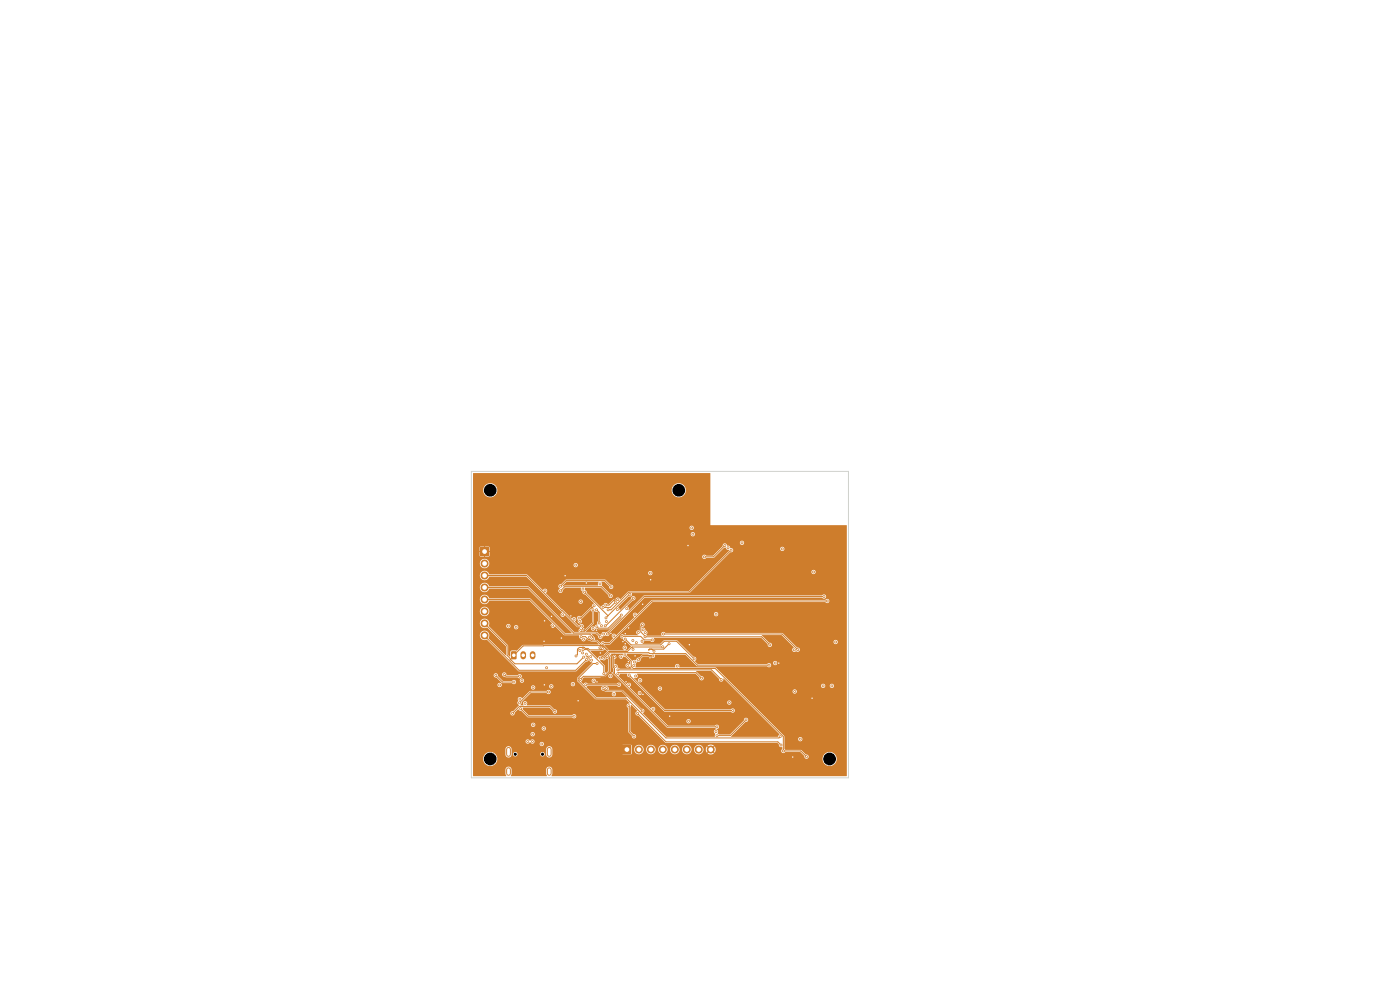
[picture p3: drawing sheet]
<svg xmlns="http://www.w3.org/2000/svg" width="297mm" height="210mm" viewBox="0 0 297 210" stroke-linecap="round" stroke-linejoin="round" font-family="sans-serif">
<path d="M108.5 138.2l.8-.1 .3 .2v1.3l-.2 .3h-.8l-.2-.2z" fill="#ce7d2c"/>
<path d="M111 138.7v.6M113 138.7v.6" fill="none" stroke="#ce7d2c" stroke-width="1.2"/>
<g fill="#ce7d2c">
<path d="M102 116.2h1.6v1.7h-1.6z"/>
<path d="M132.1 158.2h1.8v1.7h-1.8z"/>
<circle cx="102.8" cy="119.5" r=".85"/>
<circle cx="102.8" cy="122.1" r=".85"/>
<circle cx="102.8" cy="124.6" r=".85"/>
<circle cx="102.8" cy="127.2" r=".85"/>
<circle cx="102.8" cy="129.7" r=".85"/>
<circle cx="102.8" cy="132.2" r=".85"/>
<circle cx="102.8" cy="134.8" r=".85"/>
<circle cx="135.5" cy="159" r=".85"/>
<circle cx="138.1" cy="159" r=".85"/>
<circle cx="140.6" cy="159" r=".85"/>
<circle cx="143.2" cy="159" r=".85"/>
<circle cx="145.7" cy="159" r=".85"/>
<circle cx="148.2" cy="159" r=".85"/>
<circle cx="150.8" cy="159" r=".85"/>
</g>
<path d="M107.9 158.9v1.1M116.5 158.9v1.1M107.9 163.3v.8M116.5 163.3v.8" fill="none" stroke="#ce7d2c" stroke-width="1"/>
<g fill="#ce7d2c">
<circle cx="143.7" cy="141.3" r=".3"/>
<circle cx="126" cy="144.4" r=".3"/>
<circle cx="169.8" cy="156.8" r=".3"/>
<circle cx="107.8" cy="132.8" r=".3"/>
<circle cx="154.5" cy="116.2" r=".3"/>
<circle cx="146.7" cy="112" r=".3"/>
<circle cx="110.3" cy="148.3" r=".3"/>
<circle cx="166" cy="116.4" r=".3"/>
<circle cx="113.1" cy="153.8" r=".3"/>
<circle cx="130.2" cy="134.9" r=".3"/>
<circle cx="122.1" cy="119.9" r=".3"/>
<circle cx="177.3" cy="136.2" r=".3"/>
<circle cx="123" cy="131.8" r=".3"/>
<circle cx="121.5" cy="145.1" r=".3"/>
<circle cx="125.1" cy="135.2" r=".3"/>
<circle cx="138" cy="121.6" r=".3"/>
<circle cx="106" cy="145.3" r=".3"/>
<circle cx="131" cy="129.3" r=".3"/>
<circle cx="135.8" cy="144.3" r=".3"/>
<circle cx="146.1" cy="153" r=".3"/>
<circle cx="168.6" cy="146.7" r=".3"/>
<circle cx="134.7" cy="130.4" r=".3"/>
<circle cx="151.9" cy="155.2" r=".3"/>
<circle cx="151.9" cy="130.3" r=".3"/>
<circle cx="176.5" cy="145.5" r=".3"/>
<circle cx="123.6" cy="138.5" r=".3"/>
<circle cx="168.5" cy="137.8" r=".3"/>
<circle cx="154.7" cy="149" r=".3"/>
<circle cx="152.1" cy="156" r=".3"/>
<circle cx="158.3" cy="152.7" r=".3"/>
<circle cx="132.5" cy="137.4" r=".3"/>
<circle cx="130.2" cy="147.2" r=".3"/>
<circle cx="125.8" cy="129.4" r=".3"/>
<circle cx="130.5" cy="127.8" r=".3"/>
<circle cx="123.3" cy="135.1" r=".3"/>
<circle cx="123.2" cy="133.8" r=".3"/>
<circle cx="136.5" cy="133.6" r=".3"/>
<circle cx="141.9" cy="136.5" r=".3"/>
<circle cx="128" cy="128.9" r=".3"/>
<circle cx="138.8" cy="138.2" r=".3"/>
<circle cx="134.4" cy="141.2" r=".3"/>
<circle cx="133.4" cy="149.7" r=".3"/>
<circle cx="134.5" cy="156.2" r=".3"/>
<circle cx="123.7" cy="137.8" r=".3"/>
<circle cx="128.1" cy="142.9" r=".3"/>
<circle cx="129.5" cy="143.4" r=".3"/>
<circle cx="122.7" cy="148.7" r=".3"/>
<circle cx="133.4" cy="133.2" r=".3"/>
<circle cx="124.4" cy="123.7" r=".3"/>
<circle cx="127.4" cy="138.5" r=".3"/>
<circle cx="137.9" cy="139.5" r=".3"/>
<circle cx="146.2" cy="136.8" r=".3"/>
<circle cx="172.3" cy="148.1" r=".3"/>
<circle cx="126.7" cy="144.6" r=".3"/>
<circle cx="136.3" cy="128.2" r=".3"/>
<circle cx="133.3" cy="140.4" r=".3"/>
<circle cx="129.9" cy="142.7" r=".3"/>
<circle cx="119.9" cy="122.1" r=".3"/>
<circle cx="117" cy="130.8" r=".3"/>
<circle cx="168.2" cy="160.6" r=".3"/>
<circle cx="121.1" cy="130.6" r=".3"/>
<circle cx="165.2" cy="140.7" r=".3"/>
<circle cx="132.6" cy="136.6" r=".3"/>
<circle cx="132.1" cy="136.1" r=".3"/>
<circle cx="115.5" cy="131.7" r=".3"/>
<circle cx="129.6" cy="134.4" r=".3"/>
<circle cx="132.8" cy="144.6" r=".3"/>
<circle cx="134.7" cy="139.1" r=".3"/>
<circle cx="138" cy="123" r=".3"/>
<circle cx="115.4" cy="136" r=".3"/>
<circle cx="115.5" cy="145.3" r=".3"/>
<circle cx="123.8" cy="133.4" r=".3"/>
<circle cx="146" cy="115.7" r=".3"/>
<circle cx="142.1" cy="151.9" r=".3"/>
<circle cx="132.6" cy="134.4" r=".3"/>
<circle cx="126.5" cy="133.7" r=".3"/>
<circle cx="136.4" cy="147.3" r=".3"/>
<circle cx="119.1" cy="135.4" r=".3"/>
<circle cx="128.8" cy="139.6" r=".3"/>
<circle cx="134.6" cy="140.4" r=".3"/>
<circle cx="165.7" cy="158" r=".3"/>
<circle cx="135.3" cy="151.3" r=".3"/>
<circle cx="153.8" cy="115.7" r=".3"/>
<circle cx="149.4" cy="118.1" r=".3"/>
<circle cx="128.1" cy="139.6" r=".3"/>
<circle cx="163.1" cy="141.1" r=".3"/>
<circle cx="127.4" cy="139.6" r=".3"/>
<circle cx="164.5" cy="140.6" r=".3"/>
<circle cx="140.6" cy="137.2" r=".3"/>
<circle cx="140.7" cy="134.5" r=".3"/>
<circle cx="169.2" cy="137.8" r=".3"/>
<circle cx="125.5" cy="140" r=".3"/>
<circle cx="126.1" cy="128.5" r=".3"/>
<circle cx="163.3" cy="136.8" r=".3"/>
<circle cx="128.5" cy="128.4" r=".3"/>
<circle cx="136.3" cy="132.5" r=".3"/>
<circle cx="131.1" cy="127.2" r=".3"/>
<circle cx="122.8" cy="131.1" r=".3"/>
<circle cx="132.9" cy="129.1" r=".3"/>
<circle cx="136.8" cy="135.1" r=".3"/>
<circle cx="174.6" cy="145.5" r=".3"/>
<circle cx="165.5" cy="156.3" r=".3"/>
<circle cx="126.7" cy="140.8" r=".3"/>
<circle cx="155.4" cy="150.7" r=".3"/>
<circle cx="133.5" cy="143.2" r=".3"/>
<circle cx="121.8" cy="131.4" r=".3"/>
<circle cx="117.2" cy="132.7" r=".3"/>
<circle cx="119.4" cy="130.4" r=".3"/>
<circle cx="134.3" cy="137.8" r=".3"/>
<circle cx="124.2" cy="145.2" r=".3"/>
<circle cx="131.3" cy="145.2" r=".3"/>
<circle cx="116.9" cy="145.6" r=".3"/>
<circle cx="133.4" cy="145.2" r=".3"/>
<circle cx="135.8" cy="147" r=".3"/>
<circle cx="110.2" cy="143.5" r=".3"/>
<circle cx="107" cy="143.1" r=".3"/>
<circle cx="114.9" cy="157.8" r=".3"/>
<circle cx="115.4" cy="154.5" r=".3"/>
<circle cx="113" cy="155.8" r=".3"/>
<circle cx="110.7" cy="144.4" r=".3"/>
<circle cx="117.7" cy="150.9" r=".3"/>
<circle cx="108.7" cy="151.3" r=".3"/>
<circle cx="152.1" cy="154.2" r=".3"/>
<circle cx="130.3" cy="139.3" r=".3"/>
<circle cx="130.6" cy="141.4" r=".3"/>
<circle cx="131.1" cy="142.9" r=".3"/>
<circle cx="148.8" cy="143.9" r=".3"/>
<circle cx="131.1" cy="142.1" r=".3"/>
<circle cx="153" cy="144.1" r=".3"/>
<circle cx="128.7" cy="146" r=".3"/>
<circle cx="127.3" cy="123.9" r=".3"/>
<circle cx="131.8" cy="130.5" r=".3"/>
<circle cx="123" cy="138" r=".3"/>
<circle cx="123.8" cy="135.6" r=".3"/>
<circle cx="126.6" cy="133" r=".3"/>
<circle cx="166.2" cy="159.3" r=".3"/>
<circle cx="171.1" cy="160.5" r=".3"/>
<circle cx="132.6" cy="138.9" r=".3"/>
<circle cx="118.9" cy="125.3" r=".3"/>
<circle cx="129.5" cy="126.4" r=".3"/>
<circle cx="127.6" cy="132.7" r=".3"/>
<circle cx="123.7" cy="125" r=".3"/>
<circle cx="128.6" cy="131.9" r=".3"/>
<circle cx="140" cy="146.1" r=".3"/>
<circle cx="115.6" cy="125.3" r=".3"/>
<circle cx="125.8" cy="133.3" r=".3"/>
<circle cx="112.9" cy="157.3" r=".3"/>
<circle cx="111.9" cy="157.3" r=".3"/>
<circle cx="138.4" cy="135.8" r=".3"/>
<circle cx="125.3" cy="139.3" r=".3"/>
<circle cx="132" cy="135" r=".3"/>
<circle cx="109.5" cy="133.1" r=".3"/>
<circle cx="111.4" cy="149.2" r=".3"/>
<circle cx="116" cy="141.6" r=".3"/>
<circle cx="147.3" cy="139.8" r=".3"/>
<circle cx="132.6" cy="135.6" r=".3"/>
<circle cx="123.4" cy="132.8" r=".3"/>
<circle cx="127.4" cy="135.1" r=".3"/>
<circle cx="125.7" cy="135.5" r=".3"/>
<circle cx="174.8" cy="126.5" r=".3"/>
<circle cx="128.8" cy="134.5" r=".3"/>
<circle cx="127.9" cy="136.5" r=".3"/>
<circle cx="172.6" cy="121.3" r=".3"/>
<circle cx="175.5" cy="127.5" r=".3"/>
<circle cx="126.5" cy="129.4" r=".3"/>
<circle cx="127.2" cy="137.4" r=".25"/>
<circle cx="129" cy="129.4" r=".3"/>
<circle cx="155.1" cy="116.7" r=".3"/>
<circle cx="127.1" cy="132.1" r=".3"/>
<circle cx="127.8" cy="137.6" r=".3"/>
<circle cx="127.9" cy="146.1" r=".3"/>
<circle cx="136.2" cy="150.8" r=".3"/>
<circle cx="138.5" cy="150.4" r=".3"/>
<circle cx="157.4" cy="115.2" r=".3"/>
<circle cx="122.2" cy="139.2" r=".3"/>
<circle cx="124.4" cy="138.8" r=".3"/>
<circle cx="123.8" cy="139.4" r=".3"/>
<circle cx="124.5" cy="139.9" r=".3"/>
<circle cx="123.1" cy="144.1" r=".3"/>
<circle cx="129.3" cy="139.1" r=".3"/>
<circle cx="133.2" cy="141.2" r=".3"/>
<circle cx="134.8" cy="143.4" r=".3"/>
<circle cx="136.2" cy="136" r=".3"/>
<circle cx="135.5" cy="139.9" r=".3"/>
<circle cx="136.9" cy="134.2" r=".3"/>
<circle cx="138.5" cy="139.2" r=".3"/>
<circle cx="147" cy="113.3" r=".3"/>
<circle cx="131.7" cy="139.4" r=".3"/>
<circle cx="121.8" cy="151.9" r=".3"/>
<circle cx="110.4" cy="150.3" r=".3"/>
<circle cx="113.1" cy="145.8" r=".3"/>
<circle cx="135" cy="136.3" r=".3"/>
<circle cx="134.3" cy="135.9" r=".3"/>
<circle cx="135.4" cy="134.2" r=".3"/>
<circle cx="134.4" cy="126.9" r=".3"/>
<circle cx="128.4" cy="132.7" r=".3"/>
<circle cx="123.2" cy="127.6" r=".3"/>
<circle cx="129.6" cy="124.5" r=".3"/>
<circle cx="128.1" cy="134.5" r=".3"/>
<circle cx="118.9" cy="124.4" r=".3"/>
<circle cx="109" cy="144.7" r=".3"/>
<circle cx="105.2" cy="143.3" r=".3"/>
<circle cx="116.4" cy="146.8" r=".3"/>
<circle cx="110.2" cy="149.1" r=".3"/>
<circle cx="133.6" cy="126.1" r=".3"/>
<circle cx="128.6" cy="131.1" r=".3"/>
<circle cx="124" cy="125.6" r=".3"/>
</g>
<g fill="none" stroke="#ce7d2c" stroke-width=".21">
<path d="M153.8 115.7l-2.4 2.4h-2M155.1 116.7l-8.9 8.9h-12.7l-3.8 3.8h-.7M102.8 127.2h9.6l7.4 7.3h5.4l.5 .6v.4M102.8 122.1h8.9l10.9 10.7h.8M102.8 124.6h9.2l9.7 9.7h4.9l.8 .8M102.8 132.2l4.8 4.8v2l1.6 1.8h13.2l1.4-1.4M102.8 134.8l7.3 7.4h12l2.4-2.3M108.3 140h.1M115.5 131.7l3.6 3.7M116.8 133v.1M118.9 125.3l.9-.9h7.8l1.9 2M118.9 124.4l1.2-1.2h8.2l1.3 1.3"/>
<path d="M122.6 137.7h.1M123.3 135.1h.9l.5 .5 .5 .1 .3 .3h1.1l2.3 1.9M123.7 137.8h.9l3.5 3.5v1.6M123.8 133.4h.1M123.9 137.4h.1M124 125.6l5 5M125.5 135.9h.1M125.5 129h.1M125.8 129.4v2.8l-1.7 1.6-.8 .1-.1-.1M126 128.5l-2.7 2.6h-.5M126.6 133.7h.1M126.6 129.4l.5 .5v2.3"/>
<path d="M127.8 138.3l-.4 .2M127.8 139.2h.1M127.8 137.6l-.5 .3h-2.2l-.4-.3h-.6l-.2-.3-1 .1-.4 .5v1l-.3 .3M128 137.1h.1M128.1 137.1l-.8-.1h-16.3l-2 2M128.1 139.6l1.2-1.1 16.2 .1 2.4 2.5h15.2M128.6 131v.1M128.8 137.9h.1M129.3 139.1v3.3l-1.1 1.1h-4.4l-.7 .6M130.2 127.4h.1M130.3 139.3l-.2 .2v2l.3 .3v1.1l11.2 11.3h10.5M130.5 127.8l-1.1 1.1h-1.5"/>
<path d="M131 127.2l-.7 .1-1.1 1.1h-.7M131.8 130.5l-2.8 2.8h-2.1l-.3-.3M132 135h3.9l.8 .8h1.7M132.6 138.9l1.3 1.4v1.1l.4 .4h17.4l14.5 14.4v3.1h3.7l1.2 1.2M132.6 135.6l1.3 1.2h6.3l.7-.8h2.6l3.8 3.8M132.6 134.4l-.1 .1M133.3 133.2l-.5 .6h-.3l-1 1v.7l.6 .6M133.6 126.1l-5 4.9M134 137.3h.1M134.4 126.9l-6 5.8M134.7 139.1v.1M136.2 136v.3"/>
<path d="M136.3 132.5l-.4 .4v1.2l.9 1h24.8l1.7 1.7M137.6 137.9h.1M137.7 137.8l-.1 .1M137.8 137.7l-.2 .2M138.2 137.7l.5 .5M138.5 139.2l-2.2-.1-.8 .9M140.6 137.2l-6.5 .1-1 .9h-4l-.9 1h-.3l-.5 .4M140.7 134.5h25.2l3.3 3.3M141.9 136.5l-1.1 1.2h-3M174.8 126.5h-38.1l-7.9 8M175.5 127.5h-37.2l-9 9h-1.4M105.2 143.3l1.4 1.4h2.4"/>
<path d="M107 143.1l.3 .4h2.9M110.4 150.3l1.6 1.6h9.8M116.4 146.8h-3.9l-2.3 2.3M117.7 150.9l-1.1-1h-6.4l-1.5 1.4M124.3 145.3h7M126.7 140.8h-.9l-3.2 3.1v.4l3.8 3.8h6.4l8.5 8.4h24l.2-.2M127.9 146.1l.6 .5h3.5l4.2 4.2M128.1 142.9h.1M128.3 146.5h.1M131.1 142.9l.2-.2h16.3l1.2 1.2M131.1 142.1h19.9l2 2M132.8 144.6h.1"/>
<path d="M132.8 144.7h1.3l2.1 2 .2 .6M132.8 144.6v.1M133.2 140.4h-1.2l-1.2-1.2a.55 .55 0 0 0-.5-.4 .55 .55 0 0 0-.5 .3l.1 3.6h-.5l-1.1 1.1h-.8l-.9 .9M133.4 149.7l.1 5.5 1 1M133.5 143.2l7.5 7.5h14.4M135.3 151.3l6 6.1h23.7l.7 .6M158.3 152.7l-3.4 3.3h-2.8"/>
</g>
<g fill="#ce7d2c">
<path d="M123.8 143.7h4.5l.4-.4h.3a.45 .45 0 0 0 .6 .5 .45 .45 0 0 0 .2-.7 .45 .45 0 0 0-.7 .1l-.4 .1 .8-.9v-2.9l.2-.3-.1-.5h2.5l-.1 .3a.46 .46 0 0 0-.7 .1 .46 .46 0 0 0 .3 .7 .46 .46 0 0 0 .6-.5l.5 .1 1 .9-.1 .7a.48 .48 0 0 0-.7-.1 .48 .48 0 0 0 0 .7 .48 .48 0 0 0 .7-.2l.4 .4-2.5 .1-.4-.3a.63 .63 0 0 0-.8-.7v-1.1a.5 .5 0 0 0 .5-.6 .5 .5 0 0 0-.7-.3 .5 .5 0 0 0-.2 .7v2l.2 .3 .1 1.1 11.3 11.4h10.2l.3 .3a.52 .52 0 0 0-.6 .4 .52 .52 0 0 0 .4 .6l-.2 .6h-10.2l-5-5.1a.47 .47 0 0 0 .3-.6 .47 .47 0 0 0-.6-.3l-4-3.9-3-.1a.53 .53 0 0 0-.2-.6 .53 .53 0 0 0-.6 0 .48 .48 0 0 0-.8 .4 .48 .48 0 0 0 .7 .5l.3 .2h1.5a.49 .49 0 0 0-.2 .7 .49 .49 0 0 0 .8 0 .49 .49 0 0 0-.1-.7h1.4l1 1.1h-6.4l-2.1-2.2 .3-.2h6.2a.46 .46 0 0 0 .7 0 .46 .46 0 0 0-.1-.7 .46 .46 0 0 0-.6 .2h-6.3a.53 .53 0 0 0-.9 .1l-.4-.5 .2-.2h2v.1a.45 .45 0 0 0 .7 .3 .45 .45 0 0 0 0-.8 .45 .45 0 0 0-.7 .4h-2l.1-.4z"/>
<path d="M131.5 142.9h1.5a.58 .58 0 0 0 .6 .8l7.4 7.3h14.1a.47 .47 0 0 0 .7 0 .47 .47 0 0 0-.1-.7 .47 .47 0 0 0-.7 .2h-13.9l-1.5-1.5h14.7a.45 .45 0 0 0 .6 .5 .45 .45 0 0 0 .2-.8 .45 .45 0 0 0-.8 .2v.1h-14.7l-3-3h3a.45 .45 0 0 0 .5 .5 .45 .45 0 0 0 .2-.7 .45 .45 0 0 0-.7 .1v.1h-3l-1.7-1.8h.4a.45 .45 0 0 0 .6 .5 .45 .45 0 0 0 .2-.7 .45 .45 0 0 0-.7 .1l-.5 .1-.4-.3v-.1a.5 .5 0 0 0 .7-.2 .5 .5 0 0 0-.1-.7h12.4l.9 .8a.47 .47 0 0 0 .4 .6 .47 .47 0 0 0 .5-.5 .47 .47 0 0 0-.6-.4l-1-1.1h3.1l1.7 1.7a.5 .5 0 0 0 .6 .6 .5 .5 0 0 0 .4-.7l11.9 11.9-.4 .5h-9.9l3.1-3.2a.46 .46 0 0 0 .5-.4 .46 .46 0 0 0-.6-.5 .46 .46 0 0 0-.3 .7l-2.9 2.9h-2.4l-.3-.2a.59 .59 0 0 0-.2-.9 .48 .48 0 0 0 .5-.7 .48 .48 0 0 0-.8-.1h-10l-1-1h4.9a.45 .45 0 0 0 .6 .5 .45 .45 0 0 0 .2-.7 .45 .45 0 0 0-.7 .1l-.1 .1h-4.9l-2-2 .1-.1a.45 .45 0 0 0 0-.7 .45 .45 0 0 0-.7 .1l-3.4-3.3h.6a.45 .45 0 0 0 .6 .5 .45 .45 0 0 0 .2-.7 .45 .45 0 0 0-.8 .1v.1h-.6l-1.2-1.2a.5 .5 0 0 0 .2-.8 .5 .5 0 0 0-.8 .2l-1.7-1.7z"/>
<path d="M127.3 140.1l.3-.1a.55 .55 0 0 0 .7 0 .55 .55 0 0 0 .2-.5l.3-.2 .3 .2v2.8l-.5 .4-.3-.2v-1.3z"/>
<path d="M133 138.7l4.6 .1h-1.3l-.7 .7a.59 .59 0 0 0-.7 .6l-.4-.1-.4 .2-1.1-1.1z"/>
<path d="M125.3 138.1l2.6-.1 .4-.3 .5 .5-.7 .7-.6 .3a.54 .54 0 0 0-.7 .5z"/>
<path d="M128.3 136.8l1.2-.1 2.1-2a.57 .57 0 0 0 0 .6 .57 .57 0 0 0 .6 .2l.2 .4 .4 .1 1.1 1.1-.9 .9-.4-.1a.45 .45 0 0 0 .5-.5 .45 .45 0 0 0-.7-.3 .45 .45 0 0 0-.1 .7l.2 .2h-3.4l-.9-1.1z"/>
<path d="M126 129.7l.2-.1 .5 .2 .2 .2v1.7l-.3 .4 .1 .4-.4 .2a.29 .29 0 0 1-.2 .3 .29 .29 0 0 1-.3-.1 .48 .48 0 0 0-.4 .5 .48 .48 0 0 0 .5 .4 .48 .48 0 0 0 .5-.5l.5 .2 2.3-.1 2.5-2.5h.1l-3 3.1a.4 .4 0 0 1-.7 .1 .52 .52 0 0 0-.5 .5h-.4l-.6-.5-2.3-.1 1.7-1.8z"/>
<path d="M120.2 123.4l6.8 .1-.2 .7h-7.1l-.3 .2v-.2z"/>
<path d="M100.4 100.4h50.2l.1 11 28.9 .1v53.1h-62.6l.2-1.4a.65 .65 0 0 0-.7-.6 .65 .65 0 0 0-.6 .6l.1 1.4h-7.6l.1-1.4a.65 .65 0 0 0-.6-.6 .65 .65 0 0 0-.7 .6l.2 1.4h-7v-3.7h2.1a1.51 1.51 0 0 0 2.1 1.5 1.51 1.51 0 0 0 .4-2.5 1.51 1.51 0 0 0-2.5 .7v.3h-2.1v-2h6.8l.1 1.3a.66 .66 0 0 0 .7 .5 .66 .66 0 0 0 .5-.8h.3l.1 .3a.48 .48 0 0 0 .6 .2 .48 .48 0 0 0 .3-.5h4.8v.2a.48 .48 0 0 0 .7 .3 .48 .48 0 0 0 0-.8 .48 .48 0 0 0-.7 .3h-4.8a.48 .48 0 0 0-.5-.4 .48 .48 0 0 0-.5 .4h-.3v-1h7.4v1.2a.65 .65 0 0 0 .6 .6 .65 .65 0 0 0 .7-.6l-.1-1.3a.65 .65 0 0 0-.6-.5 .65 .65 0 0 0-.6 .6h-7.4v-.1a.65 .65 0 0 0-.7-.5 .65 .65 0 0 0-.6 .6h-6.8v-1.1h14.1v.1a.45 .45 0 0 0 .3 .3 .45 .45 0 0 0 .5-.1h16.7v1.8l.1 .1h1.8l.1-1.1h.5v.2a1.01 1.01 0 0 0 1.1 .9 1.01 1.01 0 0 0 .9-1.1h.6v.2a1.01 1.01 0 0 0 1.1 .9 1.01 1.01 0 0 0 .9-1.1h.5v.2a1.01 1.01 0 0 0 1.1 .9 1.01 1.01 0 0 0 .9-1.1h.6v.2a1.01 1.01 0 0 0 1.1 .9 1.01 1.01 0 0 0 .9-1.1h.5v.2a1.01 1.01 0 0 0 1.1 .9 1.01 1.01 0 0 0 .9-1.1h.5v.2a1.01 1.01 0 0 0 1.1 .9 1.01 1.01 0 0 0 .9-1.1h.5l.3 .8 .4-.4 .1 .1-.4 .4a1.05 1.05 0 0 0 1.4 0l-.4-.4 .1-.1 .4 .4a1.05 1.05 0 0 0 0-1.4l-.4 .4-.1-.1 .3-.4a1.05 1.05 0 0 0-1.3 0l.4 .4-.1 .1-.4-.4-.3 .6h-.5a1.01 1.01 0 0 0-1-.9 1.01 1.01 0 0 0-1 .9h-.5v-.2a1.01 1.01 0 0 0-1.1-.7 1.01 1.01 0 0 0-.9 .9h-.5l-.1-.2a1.01 1.01 0 0 0-1-.7 1.01 1.01 0 0 0-.9 .9h-.6v-.2a1.01 1.01 0 0 0-1.1-.7 1.01 1.01 0 0 0-.9 .9h-.5l-.1-.2a1.01 1.01 0 0 0-1-.7 1.01 1.01 0 0 0-.9 .9h-.6v-.2a1.01 1.01 0 0 0-1.1-.7 1.01 1.01 0 0 0-.9 .9h-.5v-.8l-.1-.1h-1.8l-.1 .1h-16.7a.45 .45 0 0 0-.2-.7 .45 .45 0 0 0-.6 .4h-14.1v-.6h11.1v.2a.5 .5 0 0 0 .5 .4 .5 .5 0 0 0 .5-.4 .46 .46 0 0 0 .6 .3 .46 .46 0 0 0 .1-.7 .46 .46 0 0 0-.7 .2l-.1-.1a.45 .45 0 0 0-.5-.3 .45 .45 0 0 0-.4 .4h-11.1v-1.5h12.1v.1a.45 .45 0 0 0 .7 .3 .45 .45 0 0 0 0-.7 .45 .45 0 0 0-.7 .3h-12.1v-1.2h14.5v.1a.45 .45 0 0 0 .7 .3 .45 .45 0 0 0 0-.8 .45 .45 0 0 0-.7 .4h-14.5v-.8h12.3v.1a.45 .45 0 0 0 .7 .3 .45 .45 0 0 0 0-.7 .45 .45 0 0 0-.7 .3h-12.3v-2.4h7.9v.1a.47 .47 0 0 0 .5 .4 .47 .47 0 0 0 .4-.6l.7-.8 .4 .4h.3l1.4 1.4h9.4a.47 .47 0 0 0 .7 .1 .47 .47 0 0 0 0-.7 .47 .47 0 0 0-.7 .1h-9.2l-1.3-1.2v-.3l5.6-.1 .8 .7a.47 .47 0 0 0 .4 .6 .47 .47 0 0 0 .5-.5 .47 .47 0 0 0-.6-.4l-.9-.9h-5a.49 .49 0 0 0 .1-.7 .49 .49 0 0 0-.8 0 .49 .49 0 0 0 .1 .7h-.7l.3-.7 1.9-1.9h3.3a.47 .47 0 0 0 .8 .2 .47 .47 0 0 0 0-.8 .47 .47 0 0 0-.8 .2h-3.4l-1.7 1.6a.5 .5 0 0 0-.8-.3 .5 .5 0 0 0 0 .8h-.1a.52 .52 0 0 0 .2 .9l-1.2 1.3-.5 .1-.1 .3h-7.9v-5.5h12.2v.1a.45 .45 0 0 0 .7 .3 .45 .45 0 0 0 .1-.7h3.1v.2a.45 .45 0 0 0 .7 .3 .45 .45 0 0 0 0-.8 .45 .45 0 0 0-.7 .3h-3.1a.45 .45 0 0 0-.8 .3h-12.2v-.6h5.1v.2a.45 .45 0 0 0 .7 .3 .45 .45 0 0 0 0-.8 .45 .45 0 0 0-.7 .3h-5.1v-2h4.3l.2 .4 .4 .1 1.2 1.2h2.1l.4 .2h12.1a.45 .45 0 0 0 .6 .5 .45 .45 0 0 0 .2-.8 .45 .45 0 0 0-.8 .2v.1h-11.8a.45 .45 0 0 0 0-.8h1v.1a.45 .45 0 0 0 .7 .4 .45 .45 0 0 0 0-.8 .45 .45 0 0 0-.7 .3l-1.3-.1-.4 .3h-1.9l-1.1-1.1v-.4h.9l.2 .4 .6 .3h2.5a.47 .47 0 0 0 .7 .1 .47 .47 0 0 0 0-.7 .47 .47 0 0 0-.7 .1l-2.4-.1a.45 .45 0 0 0-.4-.5 .45 .45 0 0 0-.5 .4h-1a.45 .45 0 0 0-.4-.2 .45 .45 0 0 0-.4 .4h-4.3v-13.6h1.4v.2a1.01 1.01 0 0 0 1.5 .8 1.01 1.01 0 0 0 0-1.8 1.01 1.01 0 0 0-1.5 .8h-1.4v-7.6h1.4v.2a1.04 1.04 0 0 0 1 .9 1.04 1.04 0 0 0 1-.8h7.8l7.7 7.7a.48 .48 0 0 0-.2 .8 .48 .48 0 0 0 .8-.3l2.5 2.5h.5l.2 .3a.57 .57 0 0 0-.3 .7h-1l-9.6-9.6h-8.4a1.03 1.03 0 0 0-1.5-.6 1.03 1.03 0 0 0 0 1.7 1.03 1.03 0 0 0 1.5-.7l8.2 .1 9.3 9.4h-1.5l-7.3-7.3-8.7-.1a1.03 1.03 0 0 0-1.5-.6 1.03 1.03 0 0 0 0 1.7 1.03 1.03 0 0 0 1.5-.6h8.5l4.8 4.8a.49 .49 0 0 0-.2 .9 .49 .49 0 0 0 .9-.3l1.9 2h3.2a.59 .59 0 0 0 .4 .8 .49 .49 0 0 0 .6 .4 .49 .49 0 0 0 .4-.5l1.2 .7h1l.5 .5-16 .1-1.3 1.2h-1.3l-.1 .2-.1 1.1-.4-.4v-2l-4.1-4.1h3.7a.45 .45 0 0 0 .3 .4 .45 .45 0 0 0 .6-.2h.7v.1a.45 .45 0 0 0 .7 .3 .45 .45 0 0 0 0-.7 .45 .45 0 0 0-.7 .3l-.7-.1a.45 .45 0 0 0-.4-.5 .45 .45 0 0 0-.5 .4l-3.7-.1a1.01 1.01 0 0 0-.8-1.4 1.01 1.01 0 0 0-1.1 1.2 1.01 1.01 0 0 0 1.5 .6l4 4v1.9l-3.6-3.6a1.03 1.03 0 0 0-.6-1.6 1.03 1.03 0 0 0-1.3 1.1 1.03 1.03 0 0 0 1.5 .8l6.8 6.7h12.1l2.2-2.1a.48 .48 0 0 0 .5-.5 .48 .48 0 0 0-.6-.4v-.2l.5-.2 .1 .5a.36 .36 0 0 1 .1 .6l.2 .3 .5 .2-3.3 3.2v.7l3.9 3.8h6.4l.9 .9a.53 .53 0 0 0-.6 .4 .53 .53 0 0 0 .3 .6v5l.8 .9a.47 .47 0 0 0 .4 .5 .47 .47 0 0 0 .5-.5 .47 .47 0 0 0-.6-.4l-.7-.6v-5.1l.2-.4 1.3 1.3a.47 .47 0 0 0-.4 .5 .47 .47 0 0 0 .6 .4l5.8 5.8h23.7l.3 .4a.58 .58 0 0 0 .8 .5v.4a.48 .48 0 0 0-.1 .7 .48 .48 0 0 0 .7-.1h3.2l.8 1a.45 .45 0 0 0 .3 .4 .45 .45 0 0 0 .5 0h3.1v.2a1.51 1.51 0 0 0 2.3 1.2 1.51 1.51 0 0 0 0-2.6 1.51 1.51 0 0 0-2.3 1.2h-3.1a.48 .48 0 0 0 .1-.6 .48 .48 0 0 0-.5-.3l-1.1-.9h-3.3l-.2-.2v-2.2h2.9a.45 .45 0 0 0 .6 .5 .45 .45 0 0 0 .2-.7 .45 .45 0 0 0-.7 .1l-.1 .1h-2.9v-.6l-9.5-9.5h11.2a.45 .45 0 0 0 .6 .5 .45 .45 0 0 0 .2-.7 .45 .45 0 0 0-.7 .1l-.1 .1h-11.2l-1.2-1.2h18.5a.45 .45 0 0 0 .4 .5 .45 .45 0 0 0 .5-.5h.9v.2a.45 .45 0 0 0 .7 .3 .45 .45 0 0 0 0-.8 .45 .45 0 0 0-.7 .3h-.9l-.1-.1a.45 .45 0 0 0-.4-.3 .45 .45 0 0 0-.4 .4h-18.5l-3.9-3.8h-7.7a.5 .5 0 0 0-.4-.8 .5 .5 0 0 0-.5 .8h-8.3l-.1-.7 .3-.6a.5 .5 0 0 0 .6 0 .5 .5 0 0 0 .2-.5l.6-.5h1.5a.47 .47 0 0 0 .6 .3 .47 .47 0 0 0 .3-.6l6.4-.1 2.6 2.4h14.8a.47 .47 0 0 0 .7 .2 .47 .47 0 0 0 0-.8 .47 .47 0 0 0-.7 .2h-14.7l-.3-.3h16.3a.45 .45 0 0 0 .6 .5 .45 .45 0 0 0 .2-.8 .45 .45 0 0 0-.8 .2v.1h-16.3l-.3-.4a.5 .5 0 0 0 .3-.6 .5 .5 0 0 0-.6-.3l-3.5-3.5h-2.7l-.9 .8-3.7-.1 .4-.5h1.2a.5 .5 0 0 0 .8 .1 .5 .5 0 0 0 0-.8h22.8l1.3 1.4a.47 .47 0 0 0 .5 .6 .47 .47 0 0 0 .5-.6 .47 .47 0 0 0-.6-.4l-1.6-1.6h4.2l2.6 2.6a.5 .5 0 0 0-.3 .8 .5 .5 0 0 0 .8 .1 .46 .46 0 0 0 .8-.3 .46 .46 0 0 0-.6-.6l-1.2-1.2h8.9a.45 .45 0 0 0 .6 .5 .45 .45 0 0 0 .2-.7 .45 .45 0 0 0-.7 .1l-.1 .1h-8.9l-1.9-1.8h-24.8a.51 .51 0 0 0-.8-.2 .51 .51 0 0 0-.1 .7l-3 .1-.2-.2a.56 .56 0 0 0-.1-1 .59 .59 0 0 0-.8-.5v-.2a.49 .49 0 0 0 .5-.4 .49 .49 0 0 0-.5-.6 .49 .49 0 0 0-.3 .7l-.2 1.1a.51 .51 0 0 0-.7 .2 .51 .51 0 0 0 .4 .7l-3 .1-.3-.2-.5-.1 4.3-4.3h15.6v.1a.45 .45 0 0 0 .7 .4 .45 .45 0 0 0 0-.8 .45 .45 0 0 0-.7 .3h-15.6l2.6-2.5h36.6a.47 .47 0 0 0 .7 .2 .47 .47 0 0 0 0-.8 .47 .47 0 0 0-.7 .2h-36.8l-3.1 3a.52 .52 0 0 0-.8-.2 .52 .52 0 0 0 .2 .8l-3.8 3.8a.5 .5 0 0 0-.7-.2 .5 .5 0 0 0-.2 .7l.2 .2-.8 .8h-1a.52 .52 0 0 0-.9 .2l-.7-.6-.5-.1v-.4l-.6-.7 .8-.1 .5 .4a.47 .47 0 0 0 .4 .6 .47 .47 0 0 0 .5-.5h.3a.4 .4 0 0 1 .7-.1 .51 .51 0 0 0 .5-.7l7.5-7.4h37.6a.46 .46 0 0 0 .7 0 .46 .46 0 0 0 0-.7 .46 .46 0 0 0-.7 .2h-37.8l-3.2 3.2-.1-.1a.54 .54 0 0 0-.3-.8l1.2-1.2a.47 .47 0 0 0 .6-.4 .47 .47 0 0 0-.5-.6 .47 .47 0 0 0-.4 .7l-2.4 2.3-.4-.6 2.3-2.3a.52 .52 0 0 0 .6-.1 .52 .52 0 0 0 .1-.6h12.1l4.6-4.5h21.3v.1a.45 .45 0 0 0 .7 .3 .45 .45 0 0 0 0-.7 .45 .45 0 0 0-.7 .3h-21.3l4.2-4.1a.45 .45 0 0 0 .5-.3 .45 .45 0 0 0-.1-.5h10.1v.1a.45 .45 0 0 0 .7 .3 .45 .45 0 0 0 0-.7 .45 .45 0 0 0-.7 .3h-10.1l-.5-.2a.56 .56 0 0 0-.7-.5 .47 .47 0 0 0-.5-.4 .47 .47 0 0 0-.4 .6l-2 2h-1.5a.46 .46 0 0 0-.7-.1 .46 .46 0 0 0 .1 .7 .46 .46 0 0 0 .7-.2h1.6l2.2-2.1h.3l.2 .3 .4 .2v.2l-8.5 8.5h-12.7l-1.8 1.7h-.1a.49 .49 0 0 0-.5-.4 .49 .49 0 0 0-.4 .3l-.5 .2-1 .9h-.2a.51 .51 0 0 0-.6-.2 .51 .51 0 0 0-.3 .5l-.6 .3-2.9-2.9-.1-.4-.3-.2v-.5h3.3l1.7 1.6a.47 .47 0 0 0 .4 .6 .47 .47 0 0 0 .5-.6 .47 .47 0 0 0-.6-.4l-1.8-1.7 .1-.4-.1-.4h.7l.9 1a.47 .47 0 0 0 .5 .5 .47 .47 0 0 0 .4-.5 .47 .47 0 0 0-.6-.4l-1.1-1.1h-8.3l-1.1 1a.5 .5 0 0 0-.5 .4 .5 .5 0 0 0 .3 .6h-.1a.46 .46 0 0 0-.2 .6 .46 .46 0 0 0 .6 .3 .46 .46 0 0 0 .3-.6l.5-.5h3.3v.4l.3 .3a.6 .6 0 0 0 .7 .7l1.8 1.9-.3 .2-.1 .4-2.3 2.2a.49 .49 0 0 0-.8 0 .49 .49 0 0 0 .1 .8 .47 .47 0 0 0 .2 .6 .47 .47 0 0 0 .7-.2 .47 .47 0 0 0-.3-.7l2.1-1.9 .3 .4v2.3l-1.5 1.5-.4 .1-.3-.4a.49 .49 0 0 0 .4-.7 .49 .49 0 0 0-.9 0h-.3l-.6-.7a.5 .5 0 0 0 .2-.7 .5 .5 0 0 0-.7-.2l-.2 .2-3.8-3.6h5.2v.1a.45 .45 0 0 0 .7 .3 .45 .45 0 0 0 0-.8 .45 .45 0 0 0-.7 .4h-5.2l-1.7-1.7a.52 .52 0 0 0 .2-.9 .52 .52 0 0 0-.9 .2l-3.3-3.3h-8l-.2-.4h33.9a.45 .45 0 0 0 .6 .5 .45 .45 0 0 0 .2-.7 .45 .45 0 0 0-.8 .1v.1h-33.9l-.2-.2a1.01 1.01 0 0 0-1.6 .7h-1.4v-2.6h1.4v.2a1 1 0 0 0 .9 .9 1 1 0 0 0 1.1-.7h17.9v.1a.45 .45 0 0 0 .7 .4 .45 .45 0 0 0 0-.8 .45 .45 0 0 0-.7 .3h-17.9v-.2a1.01 1.01 0 0 0-.9-1.1 1.01 1.01 0 0 0-1.1 .9h-1.4v-3.3h1.4v.8h.5v.2h-.5l.1 .9 .8 .1v-.6h.2v.6h.8l.1-.2v-.8h-.5v-.2h.5v-.8l-.9-.2v.6h-.2v-.6h-.8l-.1 .2h-1.4v-1h56.6a.45 .45 0 0 0 .5 .5 .45 .45 0 0 0 .2-.8 .45 .45 0 0 0-.7 .2v.1h-56.6v-1.8h46.1a.45 .45 0 0 0 .6 .5 .45 .45 0 0 0 .2-.8 .45 .45 0 0 0-.7 .1l-.1 .2h-46.1v-1.4h45.9a.45 .45 0 0 0 .6 .5 .45 .45 0 0 0 .2-.7 .45 .45 0 0 0-.8 .1v.1h-45.9v-8h2.1a1.51 1.51 0 0 0 1.5 1.6 1.51 1.51 0 0 0 1.5-1.6h37v.2a1.51 1.51 0 0 0 2.3 1.2 1.51 1.51 0 0 0 0-2.6 1.51 1.51 0 0 0-2.3 1.2h-37v-.3a1.51 1.51 0 0 0-1.6-1.1 1.51 1.51 0 0 0-1.4 1.4h-2.1z"/>
</g>
<path d="M100 100h80v65h-80z" fill="none" stroke="#d0d2cd" stroke-width=".21"/>
<g fill="#fff">
<circle cx="143.7" cy="141.3" r=".15"/>
<circle cx="126" cy="144.4" r=".15"/>
<circle cx="169.8" cy="156.8" r=".15"/>
<circle cx="107.9" cy="132.8" r=".15"/>
<circle cx="154.5" cy="116.2" r=".15"/>
<circle cx="146.7" cy="112" r=".15"/>
<circle cx="110.3" cy="148.3" r=".15"/>
<circle cx="166" cy="116.4" r=".15"/>
<circle cx="113.1" cy="153.8" r=".15"/>
<circle cx="130.2" cy="134.9" r=".15"/>
<circle cx="122.1" cy="119.9" r=".15"/>
<circle cx="177.3" cy="136.2" r=".15"/>
<circle cx="123" cy="131.8" r=".15"/>
<circle cx="121.5" cy="145.1" r=".15"/>
<circle cx="125.1" cy="135.2" r=".15"/>
<circle cx="138" cy="121.6" r=".15"/>
<circle cx="106" cy="145.3" r=".15"/>
<circle cx="131" cy="129.3" r=".15"/>
<circle cx="135.8" cy="144.3" r=".15"/>
<circle cx="146.1" cy="153" r=".15"/>
<circle cx="168.6" cy="146.7" r=".15"/>
<circle cx="134.7" cy="130.4" r=".15"/>
<circle cx="151.9" cy="155.2" r=".15"/>
<circle cx="151.9" cy="130.3" r=".15"/>
<circle cx="176.5" cy="145.5" r=".15"/>
<circle cx="123.6" cy="138.5" r=".15"/>
<circle cx="168.5" cy="137.8" r=".15"/>
<circle cx="154.7" cy="149" r=".15"/>
<circle cx="152.1" cy="156" r=".15"/>
<circle cx="158.3" cy="152.7" r=".15"/>
<circle cx="132.5" cy="137.4" r=".15"/>
<circle cx="130.2" cy="147.2" r=".15"/>
<circle cx="125.8" cy="129.3" r=".15"/>
<circle cx="130.6" cy="127.7" r=".15"/>
<circle cx="123.3" cy="135" r=".15"/>
<circle cx="123.2" cy="133.7" r=".15"/>
<circle cx="136.4" cy="133.6" r=".15"/>
<circle cx="141.9" cy="136.5" r=".15"/>
<circle cx="128" cy="128.8" r=".15"/>
<circle cx="138.7" cy="138.1" r=".15"/>
<circle cx="134.4" cy="141.2" r=".15"/>
<circle cx="133.4" cy="149.7" r=".15"/>
<circle cx="134.5" cy="156.2" r=".15"/>
<circle cx="123.7" cy="137.8" r=".15"/>
<circle cx="128.1" cy="142.9" r=".15"/>
<circle cx="129.5" cy="143.4" r=".15"/>
<circle cx="122.7" cy="148.7" r=".15"/>
<circle cx="133.3" cy="133.2" r=".15"/>
<circle cx="124.4" cy="123.7" r=".15"/>
<circle cx="127.4" cy="138.5" r=".15"/>
<circle cx="137.9" cy="139.5" r=".15"/>
<circle cx="146.2" cy="136.8" r=".15"/>
<circle cx="172.3" cy="148.1" r=".15"/>
<circle cx="126.6" cy="144.7" r=".15"/>
<circle cx="136.3" cy="128.2" r=".15"/>
<circle cx="133.3" cy="140.4" r=".15"/>
<circle cx="129.9" cy="142.7" r=".15"/>
<circle cx="119.9" cy="122.1" r=".15"/>
<circle cx="117" cy="130.7" r=".15"/>
<circle cx="168.2" cy="160.6" r=".15"/>
<circle cx="121.1" cy="130.7" r=".15"/>
<circle cx="165.2" cy="140.7" r=".15"/>
<circle cx="132.6" cy="136.6" r=".15"/>
<circle cx="132.1" cy="136.1" r=".15"/>
<circle cx="115.5" cy="131.7" r=".15"/>
<circle cx="129.6" cy="134.4" r=".15"/>
<circle cx="132.8" cy="144.6" r=".15"/>
<circle cx="134.7" cy="139.1" r=".15"/>
<circle cx="138" cy="123" r=".15"/>
<circle cx="115.4" cy="136" r=".15"/>
<circle cx="115.5" cy="145.3" r=".15"/>
<circle cx="123.8" cy="133.4" r=".15"/>
<circle cx="146" cy="115.7" r=".15"/>
<circle cx="142.1" cy="151.9" r=".15"/>
<circle cx="132.6" cy="134.4" r=".15"/>
<circle cx="126.5" cy="133.7" r=".15"/>
<circle cx="136.4" cy="147.3" r=".15"/>
<circle cx="119.1" cy="135.3" r=".15"/>
<circle cx="128.8" cy="139.6" r=".15"/>
<circle cx="134.6" cy="140.4" r=".15"/>
<circle cx="165.7" cy="158" r=".15"/>
<circle cx="135.3" cy="151.3" r=".15"/>
<circle cx="153.8" cy="115.7" r=".15"/>
<circle cx="149.4" cy="118.1" r=".15"/>
<circle cx="128.1" cy="139.6" r=".15"/>
<circle cx="163.1" cy="141.1" r=".15"/>
<circle cx="127.3" cy="139.6" r=".15"/>
<circle cx="164.4" cy="140.7" r=".15"/>
<circle cx="140.6" cy="137.2" r=".15"/>
<circle cx="140.7" cy="134.5" r=".15"/>
<circle cx="169.2" cy="137.8" r=".15"/>
<circle cx="125.5" cy="140" r=".15"/>
<circle cx="126" cy="128.5" r=".15"/>
<circle cx="163.3" cy="136.8" r=".15"/>
<circle cx="128.5" cy="128.3" r=".15"/>
<circle cx="136.3" cy="132.5" r=".15"/>
<circle cx="131" cy="127.2" r=".15"/>
<circle cx="122.9" cy="131.1" r=".15"/>
<circle cx="133" cy="129.1" r=".15"/>
<circle cx="136.8" cy="135.1" r=".15"/>
<circle cx="174.6" cy="145.5" r=".15"/>
<circle cx="165.5" cy="156.3" r=".15"/>
<circle cx="126.7" cy="140.7" r=".15"/>
<circle cx="155.4" cy="150.7" r=".15"/>
<circle cx="133.5" cy="143.2" r=".15"/>
<circle cx="121.8" cy="131.4" r=".15"/>
<circle cx="117.2" cy="132.7" r=".15"/>
<circle cx="119.4" cy="130.4" r=".15"/>
<circle cx="134.3" cy="137.7" r=".15"/>
<circle cx="124.3" cy="145.2" r=".15"/>
<circle cx="131.3" cy="145.2" r=".15"/>
<circle cx="117" cy="145.6" r=".15"/>
<circle cx="133.4" cy="145.3" r=".15"/>
<circle cx="135.7" cy="147" r=".15"/>
<circle cx="110.2" cy="143.5" r=".15"/>
<circle cx="107" cy="143.1" r=".15"/>
<circle cx="114.9" cy="157.8" r=".15"/>
<circle cx="115.4" cy="154.5" r=".15"/>
<circle cx="113" cy="155.7" r=".15"/>
<circle cx="110.7" cy="144.4" r=".15"/>
<circle cx="117.7" cy="150.9" r=".15"/>
<circle cx="108.7" cy="151.3" r=".15"/>
<circle cx="152.1" cy="154.2" r=".15"/>
<circle cx="130.3" cy="139.3" r=".15"/>
<circle cx="130.6" cy="141.4" r=".15"/>
<circle cx="131.1" cy="142.9" r=".15"/>
<circle cx="148.8" cy="143.9" r=".15"/>
<circle cx="131.1" cy="142.1" r=".15"/>
<circle cx="153" cy="144.1" r=".15"/>
<circle cx="128.7" cy="146" r=".15"/>
<circle cx="127.3" cy="123.9" r=".15"/>
<circle cx="131.8" cy="130.5" r=".15"/>
<circle cx="123" cy="138" r=".15"/>
<circle cx="123.8" cy="135.6" r=".15"/>
<circle cx="126.6" cy="133" r=".15"/>
<circle cx="166.2" cy="159.3" r=".15"/>
<circle cx="171.1" cy="160.5" r=".15"/>
<circle cx="132.6" cy="138.9" r=".15"/>
<circle cx="118.9" cy="125.3" r=".15"/>
<circle cx="129.5" cy="126.4" r=".15"/>
<circle cx="127.6" cy="132.7" r=".15"/>
<circle cx="123.7" cy="125" r=".15"/>
<circle cx="128.6" cy="131.9" r=".15"/>
<circle cx="140" cy="146.1" r=".15"/>
<circle cx="115.6" cy="125.3" r=".15"/>
<circle cx="125.8" cy="133.3" r=".15"/>
<circle cx="112.9" cy="157.3" r=".15"/>
<circle cx="111.9" cy="157.3" r=".15"/>
<circle cx="138.4" cy="135.8" r=".15"/>
<circle cx="125.3" cy="139.3" r=".15"/>
<circle cx="132" cy="135" r=".15"/>
<circle cx="109.5" cy="133" r=".15"/>
<circle cx="111.4" cy="149.2" r=".15"/>
<circle cx="116" cy="141.6" r=".15"/>
<circle cx="147.3" cy="139.8" r=".15"/>
<circle cx="132.6" cy="135.6" r=".15"/>
<circle cx="123.4" cy="132.8" r=".15"/>
<circle cx="127.4" cy="135.1" r=".15"/>
<circle cx="125.7" cy="135.5" r=".15"/>
<circle cx="174.8" cy="126.5" r=".15"/>
<circle cx="128.8" cy="134.5" r=".15"/>
<circle cx="127.9" cy="136.5" r=".15"/>
<circle cx="172.6" cy="121.3" r=".15"/>
<circle cx="175.5" cy="127.5" r=".15"/>
<circle cx="126.6" cy="129.3" r=".15"/>
<circle cx="127.2" cy="137.4" r=".1"/>
<circle cx="129" cy="129.3" r=".15"/>
<circle cx="155.1" cy="116.7" r=".15"/>
<circle cx="127.1" cy="132.1" r=".15"/>
<circle cx="127.8" cy="137.6" r=".15"/>
<circle cx="128" cy="146" r=".15"/>
<circle cx="136.3" cy="150.8" r=".15"/>
<circle cx="138.6" cy="150.4" r=".15"/>
<circle cx="157.4" cy="115.2" r=".15"/>
<circle cx="122.2" cy="139.1" r=".15"/>
<circle cx="124.4" cy="138.8" r=".15"/>
<circle cx="123.8" cy="139.4" r=".15"/>
<circle cx="124.5" cy="139.9" r=".15"/>
<circle cx="123.1" cy="144.1" r=".15"/>
<circle cx="129.3" cy="139.1" r=".15"/>
<circle cx="133.2" cy="141.2" r=".15"/>
<circle cx="134.8" cy="143.4" r=".15"/>
<circle cx="136.2" cy="136" r=".15"/>
<circle cx="135.4" cy="140" r=".15"/>
<circle cx="136.9" cy="134.2" r=".15"/>
<circle cx="138.5" cy="139.1" r=".15"/>
<circle cx="147" cy="113.3" r=".15"/>
<circle cx="131.7" cy="139.4" r=".15"/>
<circle cx="121.8" cy="151.9" r=".15"/>
<circle cx="110.4" cy="150.3" r=".15"/>
<circle cx="113.1" cy="145.8" r=".15"/>
<circle cx="135" cy="136.3" r=".15"/>
<circle cx="134.3" cy="135.9" r=".15"/>
<circle cx="135.4" cy="134.2" r=".15"/>
<circle cx="134.4" cy="126.9" r=".15"/>
<circle cx="128.4" cy="132.7" r=".15"/>
<circle cx="123.2" cy="127.6" r=".15"/>
<circle cx="129.6" cy="124.5" r=".15"/>
<circle cx="128.1" cy="134.5" r=".15"/>
<circle cx="118.9" cy="124.4" r=".15"/>
<circle cx="109" cy="144.7" r=".15"/>
<circle cx="105.2" cy="143.3" r=".15"/>
<circle cx="116.4" cy="146.8" r=".15"/>
<circle cx="110.2" cy="149.1" r=".15"/>
<circle cx="133.6" cy="126.1" r=".15"/>
<circle cx="128.6" cy="131.1" r=".15"/>
<circle cx="124" cy="125.6" r=".15"/>
<circle cx="109" cy="139" r=".37"/>
<circle cx="111" cy="139" r=".38"/>
<circle cx="113" cy="139" r=".37"/>
</g>
<g fill="#000">
<circle cx="104" cy="104" r="1.35"/>
<circle cx="144" cy="104" r="1.35"/>
<circle cx="176" cy="161" r="1.35"/>
</g>
<g fill="#fff">
<circle cx="102.8" cy="117" r=".5"/>
<circle cx="102.8" cy="119.5" r=".5"/>
<circle cx="102.8" cy="122.1" r=".5"/>
<circle cx="102.8" cy="124.6" r=".5"/>
<circle cx="102.8" cy="127.2" r=".5"/>
<circle cx="102.8" cy="129.7" r=".5"/>
<circle cx="102.8" cy="132.2" r=".5"/>
<circle cx="102.8" cy="134.8" r=".5"/>
<circle cx="133" cy="159" r=".5"/>
<circle cx="135.5" cy="159" r=".5"/>
<circle cx="138.1" cy="159" r=".5"/>
<circle cx="140.6" cy="159" r=".5"/>
<circle cx="143.2" cy="159" r=".5"/>
<circle cx="145.7" cy="159" r=".5"/>
<circle cx="148.2" cy="159" r=".5"/>
<circle cx="150.8" cy="159" r=".5"/>
</g>
<g fill="#000">
<circle cx="109.3" cy="160" r=".32"/>
<circle cx="115.1" cy="160" r=".32"/>
<circle cx="104" cy="161" r="1.35"/>
</g>
<path d="M107.9 158.9v1.1M116.5 158.9v1.1M107.9 163.3v.8M116.5 163.3v.8" fill="none" stroke="#fff" stroke-width=".6"/>
</svg>
